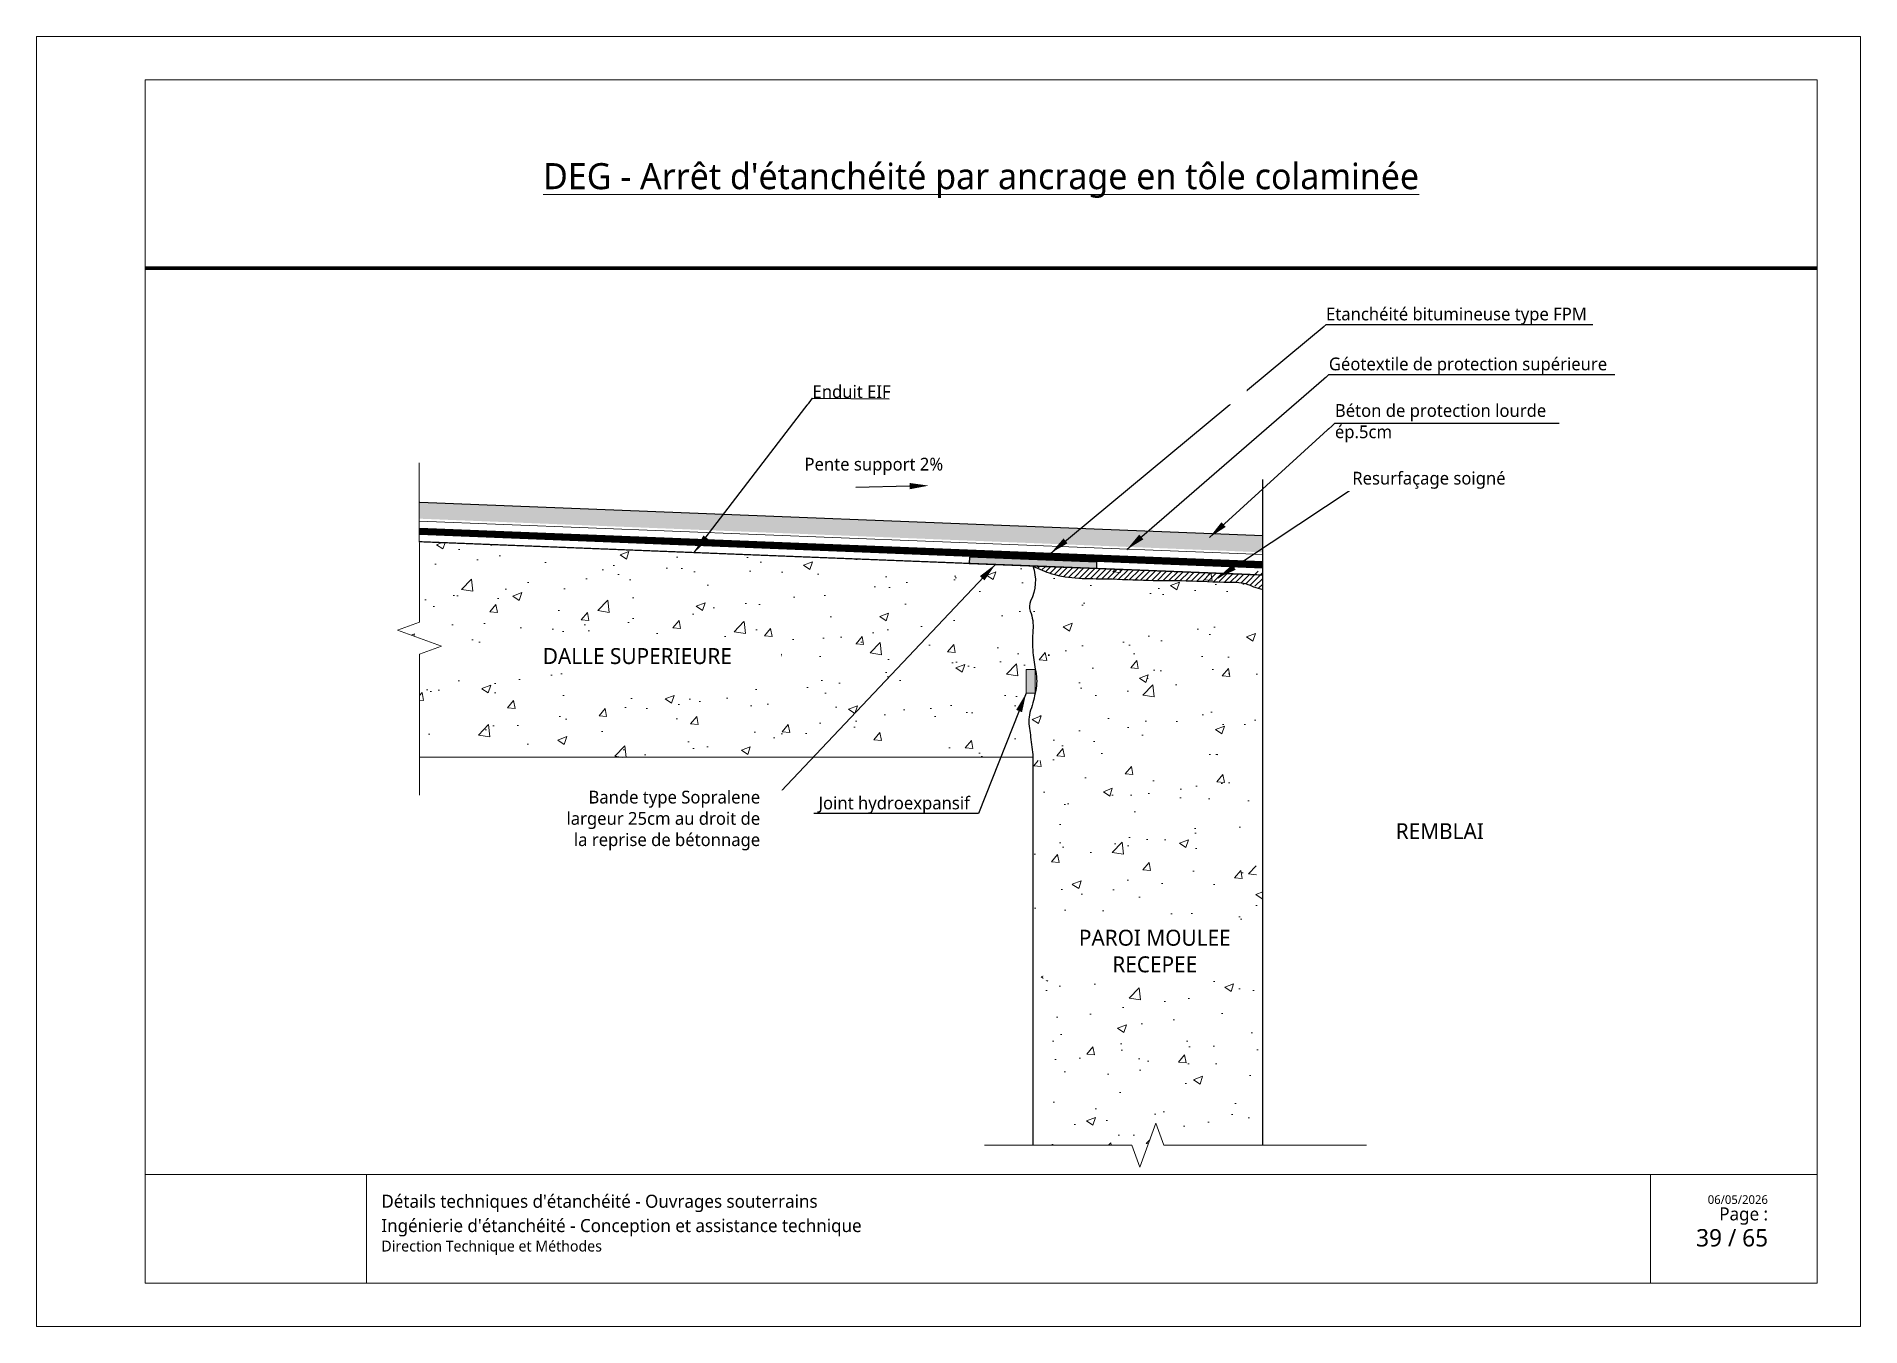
# Paper-space layout "52 - FPM - Raccord sur arase haute avec nappe en dessous de l'arase inférieure de la dalle supérieure" of a CAD drawing. Header units: millimetres. Extents: x 18 to 438, y -116 to 181.
# The model-space entities are those that its viewports show. They can reach past a viewport. Long polylines and large blocks are cut down to what shows.
import ezdxf
from ezdxf import colors
from ezdxf.entities.mleader import LeaderData, LeaderLine
from ezdxf.math import Vec2, Vec3

# ---------------------------------------------------------------- set-up
doc = ezdxf.new("R2010")
doc.units = ezdxf.units.MM
doc.linetypes.add('CACHE', pattern=[0.375, 0.25, -0.125])
doc.linetypes.add('CONTINU', pattern=[0])
for name, color, linetype, lineweight in [('Dessin_AXE', 8, 'Continuous', 5), ('Dessin_HACHURES', 253, 'Continuous', 9), ('G-ANNO-TTLB', 7, 'Continuous', 5), ('G-ANNO-TTLB-THIN', 7, 'Continuous', 5), ('Matériel_Joint Hydroexpansif', 140, 'CACHE', 0), ('SYSTEME_FPM_Enduit EIF', 6, 'Continuous', 9), ("SYSTEME_FPM_Feuille Bitume + enduit d'imperméabilisation", 4, 'Continuous', 9), ('SYSTEME_FPM_GEOTEXTILE de protection', 3, 'ISOLATION', 5)]:
    doc.layers.add(name, color=color, linetype=linetype, lineweight=lineweight)
for name, color, linetype in [('Dessin_CONTOURS BETON', 7, 'Continuous'), ('Dessin_TEXTES', 7, 'CONTINU'), ('GEN-_-CARTOUCHE', 7, 'Continuous'), ('Matériel_Bande de pontage', 40, 'Continuous')]:
    doc.layers.add(name, color=color, linetype=linetype)
doc.layers.add('GEN-_-FMULT', color=210, linetype='Continuous', plot=False)
doc.styles.add('Segoe UI_2', font='segoeui.ttf', dxfattribs={"height": 0.0025})
doc.styles.add('Segoe UI_3', font='segoeui.ttf', dxfattribs={"height": 0.0035})
doc.styles.add('Segoe UI_4', font='segoeui.ttf', dxfattribs={"height": 0.004})
doc.styles.add('Segoe UI_B_1', font='segoeuib.ttf', dxfattribs={"height": 0.005})
doc.styles.add('Segoe UI_B_2', font='segoeuib.ttf', dxfattribs={"height": 0.0045})
doc.styles.add('txt-moyen', font='segoeui.ttf')
doc.linetypes.add('ISOLATION', pattern='A,0.0001,-0.1,[134,ltypeshp.shx,S=0.1,R=0,X=-0.1,Y=0],-0.2,[134,ltypeshp.shx,S=0.1,R=180,X=0.1,Y=0],-0.1', length=0.4001)
doc.dimstyles.new('1000F2', dxfattribs={"dimscale": 10, "dimtxt": 0.25, "dimasz": 0.3, "dimexe": 0.2, "dimexo": 0, "dimgap": 0.1, "dimtad": 1, "dimzin": 0, "dimdsep": 46, "dimtxsty": 'txt-moyen', "dimcen": 0.1, "dimclrd": 256, "dimclre": 256, "dimclrt": 256, "dimazin": 0, "dimtfac": 1, "dimtmove": 2, "dimatfit": 3, "dimfxl": 1, "dimtolj": 1, "dimtzin": 0, "dimlwd": -1, "dimlwe": -1, "dimarcsym": 0})

psp = doc.layouts.new("52 - FPM - Raccord sur arase haute avec nappe en dessous de l'arase inférieure de la dalle supérieure")

msp = doc.modelspace()

# ---------------------------------------------------------------- texts
at = {"layer": 'Dessin_TEXTES', "char_height": 2, "style": 'txt-moyen', "bg_fill": 2}
for s, insert, width, attachment_point in [('Etanchéité bitumineuse type FPM', (23335.6841, 10157.0352), 67.029281, 7), ('Géotextile de protection supérieure', (23336.1271, 10149.2075), 67.029281, 7), ('Béton de protection lourde ép.5cm', (23337.0755, 10141.5844), 39.253001, 4), ('Pente support 2%', (23253.9687, 10133.5095), 50.271961, 7), ('Bande type Sopralene\\Plargeur 25cm au droit de \\Pla reprise de bétonnage', (23247.0268, 10079.3526), 39.253001, 6)]:
    msp.add_mtext(s, dxfattribs=dict(at, insert=insert, width=width, attachment_point=attachment_point))
at = {"layer": 'Dessin_TEXTES', "insert": (23353.5041, 10077.6921), "char_height": 2.5, "width": 33.47662, "attachment_point": 5, "style": 'txt-moyen', "bg_fill": 3, "box_fill_scale": 1.5, "bg_fill_color": 9, "bg_fill_true_color": 13158600, "bg_fill_transparency": 16137228}
msp.add_mtext('REMBLAI', dxfattribs=at)

# ---------------------------------------------------------------- blocks, each defined once
blk = doc.blocks.new('cart.L6P1')
at = {"layer": 'G-ANNO-TTLB'}
for p, q in [((-37.23, 312.77), (-37.23, 15.77)), ((382.77, 312.77), (-37.23, 312.77)), ((382.77, 312.77), (382.77, 15.77)), ((334.38, 50.77), (334.38, 25.77)), ((372.77, 50.77), (372.77, 25.77)), ((-37.23, 15.77), (382.77, 15.77))]:
    blk.add_line(p, q, dxfattribs=at)
at = {"layer": 'G-ANNO-TTLB-THIN'}
for p, q in [((-12.23, 302.77), (372.77, 302.77)), ((-12.23, 50.77), (-12.23, 302.77)), ((372.77, 302.77), (372.77, 50.77)), ((-12.23, 50.77), (-12.23, 25.77)), ((-12.23, 50.77), (372.77, 50.77)), ((38.77, 50.77), (38.77, 25.77)), ((-12.23, 25.77), (372.77, 25.77))]:
    blk.add_line(p, q, dxfattribs=at)
at = {"layer": 'GEN-_-FMULT', "lineweight": 70}
blk.add_line((-12.23, 259.46), (372.77, 259.46), dxfattribs=at)
at = {"layer": 'G-ANNO-TTLB', "attachment_point": 1}
for s, insert, char_height, width, style in [("\\pxqc;\\LDEG - Arrêt d'étanchéité par ancrage en tôle colaminée", (-12.23, 283.61), 6, 385, 'Segoe UI_B_2'), ("Détails techniques d'étanchéité - Ouvrages souterrains", (42.19, 46.11), 3, 202.4845, 'Segoe UI_B_2'), ('\\pxqr;{\\H0.75x;Page : \\P}  39 / 65', (310.88, 43.2), 4, 50.6047, 'Segoe UI_B_1'), ('06/05/2026', (347.59, 45.99), 2, 17.4768, 'Segoe UI_2'), ("Ingénierie d'étanchéité - Conception et assistance technique", (42.19, 40.51), 3, 249.7878, 'Segoe UI_3'), ('Direction Technique et Méthodes', (42.19, 35.54), 2.5, 82.8945, 'Segoe UI_4')]:
    blk.add_mtext(s, dxfattribs=dict(at, insert=insert, char_height=char_height, width=width, style=style))

# ---------------------------------------------------------------- hatches: boundary and pattern name
at = {"layer": 'Dessin_HACHURES', "linetype": 'CONTINU'}
h = msp.add_hatch(dxfattribs=at)
h.set_pattern_fill('AR-CONC', color=256, scale=0.5)
h.set_pattern_definition([(50, (24751.915, 8332.7007), (3.586301, -0.3137607), [0.375, -4.125]), (355, (24751.915, 8332.7007), (-0.6937567, 3.7609607), [0.3, -3.3]), (100.45144, (24752.214, 8332.6746), (2.892544, 3.4472), [0.318701, -3.5057106]), (46.1842, (24751.915, 8333.7007), (5.336207, -0.827596), [0.5625, -6.1875]), (96.63564, (24752.3597, 8333.6317), (4.67331, 4.870593), [0.478052, -5.258569]), (351.18416, (24751.915, 8333.7007), (4.67331, 4.870593), [0.45, -4.95]), (21, (24752.415, 8333.4507), (2.9845353, -2.0130945), [0.375, -4.125]), (326, (24752.415, 8333.4507), (1.2165767, 3.62575), [0.3, -3.3]), (71.45144, (24752.6637, 8333.283), (4.201112, 1.612656), [0.318701, -3.5057106]), (37.5, (24751.915, 8332.7007), (0.0607993, 1.6644693), [0, -3.26, 0, -3.35, 0, -3.3125]), (7.5, (24751.915, 8332.7007), (1.3153477, 1.9720586), [0, -1.91, 0, -3.185, 0, -1.2625]), (327.5, (24750.8, 8332.7007), (2.6691122, -0.11277436), [0, -1.25, 0, -3.9, 0, -5.175]), (317.5, (24750.3, 8332.7007), (2.9159308, 0.500525), [0, -1.625, 0, -2.59, 0, -3.675])])
h.paths.add_polyline_path([(23193.706, 10129.1773), (23193.6527, 10126.6395), (23325.7626, 10121.3774), (23325.7626, 10123.9548)])
h = msp.add_hatch(dxfattribs=at)
h.set_pattern_fill('AR-CONC', color=256, scale=2)
h.set_pattern_definition([(50, (24751.915, 8304.176), (14.345204, -1.25504), [1.5, -16.5]), (355, (24751.915, 8304.176), (-2.77503, 15.04384), [1.2, -13.2]), (100.45144, (24753.11, 8304.071), (11.57018, 13.7888), [1.2748, -14.02284]), (46.1842, (24751.915, 8308.176), (21.34483, -3.31039), [2.25, -24.75]), (96.6356, (24753.694, 8307.9), (18.69324, 19.48237), [1.9122, -21.03428]), (351.1842, (24751.915, 8308.176), (18.69324, 19.48237), [1.8, -19.8]), (21, (24753.915, 8307.176), (11.93814, -8.05238), [1.5, -16.5]), (326, (24753.915, 8307.176), (4.86631, 14.503), [1.2, -13.2]), (71.45144, (24754.91, 8306.505), (16.80445, 6.45062), [1.2748, -14.02284]), (37.5, (24751.915, 8304.176), (0.243197, 6.657877), [0, -13.04, 0, -13.4, 0, -13.25]), (7.5, (24751.915, 8304.176), (5.26139, 7.888234), [0, -7.64, 0, -12.74, 0, -5.05]), (327.5, (24747.455, 8304.176), (10.676449, -0.451097), [0, -5, 0, -15.6, 0, -20.7]), (317.5, (24745.455, 8304.176), (11.663723, 2.0021), [0, -6.5, 0, -10.36, 0, -14.7])])
h.paths.add_polyline_path([(23193.6299, 10123.0375), (23193.6387, 10110.4311), (23190.2052, 10109.1789), (23197.0755, 10106.6834), (23193.642, 10105.4312), (23193.6527, 10089.2256), (23289.7626, 10089.2891, 0.33866987), (23291.3775, 10088.8515, -0.23295625), (23293.7814, 10088.6846, 0.286622), (23295.9182, 10088.7514, -0.146599), (23298.9564, 10089.6858, 0.04621957), (23300.2919, 10089.8193, -0.12568154), (23303.1633, 10089.6525, 0.02299177), (23305.8219, 10088.9391), (23305.8219, 10090.3519), (23309.5273, 10090.3519), (23309.5273, 10088.9152, -0.02488019), (23312.1779, 10089.2891, -0.04523011), (23315.6836, 10089.2891, 0.15091391), (23319.4857, 10090.0962, 0.23193657), (23325.7626, 10089.2891), (23325.7626, 10115.5639), (23323.7997, 10117.8915)])
h.paths.add_polyline_path([(23242.2731, 10103.0406), (23278.2656, 10103.0406), (23278.2656, 10108.1924), (23242.2731, 10108.1924)], flags=24)
at = {"layer": 'Dessin_HACHURES'}
h = msp.add_hatch(dxfattribs=at)
h.set_pattern_fill('ANSI31', color=256, scale=0.2)
h.set_pattern_definition([(45, (26545.43524, 2788.7566), (-0.449012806, 0.449012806), [])])
edge = h.paths.add_edge_path()
edge.add_line((23323.7997, 10117.8915), (23289.7626, 10119.2371))
edge.add_spline(control_points=[(23289.7626, 10119.2371), (23290.7306, 10118.7882), (23294.3377, 10117.1176), (23300.6709, 10117.3551), (23307.6488, 10116.9228), (23314.0618, 10116.9662), (23319.2282, 10116.7978), (23323.3069, 10116.5146), (23324.9941, 10115.8859), (23325.7626, 10115.5639)], knot_values=[0, 0, 0, 0, 3.17964539, 11.84363252, 18.40381132, 24.29281697, 31.02543003, 33.97865668, 36.43725182, 36.43725182, 36.43725182, 36.43725182], degree=3, periodic=0)
edge.add_line((23325.7626, 10115.5639), (23325.7626, 10118.6706))
edge.add_line((23325.7626, 10118.6706), (23323.7997, 10117.8915))
h = msp.add_hatch(dxfattribs=at)
h.set_pattern_fill('AR-CONC', color=256, scale=2)
h.set_pattern_definition([(50, (24751.915, 7517.81), (14.345204, -1.255043), [1.5, -16.5]), (355, (24751.915, 7517.81), (-2.77503, 15.04384), [1.2, -13.2]), (100.45144, (24753.11, 7517.705), (11.57018, 13.7888), [1.274804, -14.02284]), (46.1842, (24751.915, 7521.81), (21.34483, -3.31039), [2.25, -24.75]), (96.6356, (24753.694, 7521.534), (18.69324, 19.48237), [1.9122, -21.03428]), (351.1842, (24751.915, 7521.81), (18.69324, 19.48237), [1.8, -19.8]), (21, (24753.915, 7520.81), (11.93814, -8.05238), [1.5, -16.5]), (326, (24753.915, 7520.81), (4.86631, 14.503), [1.2, -13.2]), (71.45144, (24754.91, 7520.139), (16.80445, 6.45062), [1.274804, -14.02284]), (37.5, (24751.915, 7517.81), (0.243197, 6.657877), [0, -13.04, 0, -13.4, 0, -13.25]), (7.5, (24751.915, 7517.81), (5.26139, 7.888234), [0, -7.64, 0, -12.74, 0, -5.05]), (327.5, (24747.455, 7517.81), (10.676449, -0.451097), [0, -5, 0, -15.6, 0, -20.7]), (317.5, (24745.455, 7517.81), (11.663723, 2.0021), [0, -6.5, 0, -10.36, 0, -14.7])])
edge = h.paths.add_edge_path()
edge.add_spline(control_points=[(23325.7626, 10069.0249), (23325.4851, 10069.3489), (23324.7085, 10070.2558), (23324.8073, 10072.7818), (23324.2689, 10075.609), (23324.8095, 10079.1741), (23323.4804, 10083.4362), (23323.7952, 10086.8701), (23323.9837, 10088.9261)], knot_values=[0, 0, 0, 0, 1.24786526, 3.49301499, 7.130824, 9.9806375, 14.09112949, 20.22383401, 20.22383401, 20.22383401, 20.22383401], degree=3, periodic=0)
edge.add_arc((23323.4473, 10096.0945), 7.1885, 243.658624, 274.279514, ccw=False)
edge.add_arc((23319.3977, 10087.9157), 1.9379, 63.658624, 111.469906)
edge.add_arc((23316.2781, 10095.8477), 6.5855, 264.820541, 291.469906, ccw=False)
edge.add_arc((23313.9307, 10069.9518), 19.4166, 84.820541, 95.179459)
edge.add_arc((23314.6076, 10062.4849), 26.9141, 95.179459, 101.576808)
edge.add_arc((23307.7206, 10096.1044), 7.4035, 258.423192, 281.576808, ccw=False)
edge.add_arc((23312.2447, 10118.1892), 29.9469, 257.796267, 258.423192, ccw=False)
edge.add_line((23305.9143, 10088.919), (23305.8219, 10088.919))
edge.add_line((23305.8219, 10088.919), (23305.8219, 10088.9391))
edge.add_arc((23312.2447, 10118.1892), 29.9469, 252.347021, 257.615419, ccw=False)
edge.add_arc((23301.4009, 10084.1146), 5.8115, 72.347021, 101.000869)
edge.add_arc((23298.9037, 10096.9608), 7.2752, 270.415658, 281.000869, ccw=False)
edge.add_arc((23298.9966, 10084.1487), 5.5373, 90.415658, 123.776042)
edge.add_arc((23294.7963, 10090.4287), 2.0179, 239.802173, 303.776042, ccw=False)
edge.add_arc((23292.4101, 10086.3283), 2.7263, 59.802173, 112.256297)
edge.add_arc((23290.856, 10090.1257), 1.3767, 217.41753, 292.256297, ccw=False)
edge.add_line((23289.7626, 10089.2891), (23289.7626, 10028.4988))
edge.add_line((23289.7626, 10028.4988), (23305.2626, 10028.4988))
edge.add_line((23305.2626, 10028.4988), (23306.5126, 10025.0644))
edge.add_line((23306.5126, 10025.0644), (23309.0126, 10031.9331))
edge.add_line((23309.0126, 10031.9331), (23310.2626, 10028.4988))
edge.add_line((23310.2626, 10028.4988), (23325.7626, 10028.4988))
edge.add_line((23325.7626, 10028.4988), (23325.7626, 10069.0249))
h.paths.add_polyline_path([(23293.5363, 10049.9632), (23324.285, 10049.9632), (23324.285, 10067.7019), (23293.5363, 10067.7019)], flags=24)
at = {"layer": 'Matériel_Bande de pontage', "linetype": 'ByBlock'}
h = msp.add_hatch(color=256, dxfattribs=at)
h.dxf.hatch_style = 1
h.paths.add_polyline_path([(23299.7943, 10119.8413), (23279.8099, 10120.6313), (23279.7704, 10119.6321), (23299.7548, 10118.8421)])
at = {"layer": 'Matériel_Joint Hydroexpansif', "linetype": 'CONTINU'}
h = msp.add_hatch(color=256, dxfattribs=at)
h.dxf.hatch_style = 1
h.paths.add_polyline_path([(23288.6998, 10103.0017), (23288.6998, 10099.2964), (23290.1126, 10099.2964, 0.0007891), (23290.1327, 10099.3887), (23290.1327, 10103.0017)])

# ---------------------------------------------------------------- linework, layer by layer
at = {"layer": 'Dessin_AXE', "flags": 128}
for points in [[(23193.6214, 10135.393), (23193.6387, 10110.4311), (23190.2052, 10109.1789), (23197.0755, 10106.6834), (23193.642, 10105.4312), (23193.6566, 10083.3072)], [(23342.0043, 10028.4988), (23310.2626, 10028.4988), (23309.0126, 10031.9331), (23306.5126, 10025.0644), (23305.2626, 10028.4988), (23282.1788, 10028.4988)]]:
    msp.add_lwpolyline(points, dxfattribs=at)
at = {"layer": 'Dessin_CONTOURS BETON', "flags": 128}
for points in [[(23325.7626, 10123.9548), (23193.706, 10129.1773), (23193.706, 10129.1773)], [(23323.7997, 10117.8915), (23193.6527, 10123.0366)], [(23323.7997, 10117.8915), (23193.6548, 10123.0366), (23193.6548, 10123.0366)], [(23325.7626, 10028.4988), (23325.7626, 10115.5639)], [(23289.7626, 10089.2891), (23193.6527, 10089.2256)], [(23289.7626, 10089.2891), (23289.7626, 10028.4988)]]:
    msp.add_lwpolyline(points, dxfattribs=at)
at = {"layer": 'Dessin_CONTOURS BETON'}
msp.add_open_spline([(23289.7626, 10119.2371), (23290.7308, 10118.7884), (23294.3373, 10117.1168), (23300.6725, 10117.36), (23307.645, 10116.9105), (23314.0752, 10117.0099), (23319.1839, 10116.6534), (23322.8559, 10116.7089), (23324.4664, 10115.8458), (23325.2884, 10115.7068), (23325.7626, 10115.5639), (23325.7626, 10115.5639)], degree=3, knots=[0, 0, 0, 0, 3.17964384, 11.84363188, 18.40381049, 24.29281598, 31.02542882, 33.97865531, 34.94838648, 36.44250751, 36.44251304, 36.44251304, 36.44251304, 36.44251304], dxfattribs=at)
at = {"layer": 'Matériel_Bande de pontage', "linetype": 'ByBlock', "ltscale": 10}
for p, q in [((23299.7548, 10118.8421), (23279.7704, 10119.6321)), ((23299.7943, 10119.8413), (23279.8099, 10120.6313))]:
    msp.add_line(p, q, dxfattribs=at)
at = {"layer": 'Matériel_Bande de pontage', "linetype": 'ByBlock'}
msp.add_lwpolyline([(23279.8099, 10120.6313), (23279.7704, 10119.6321), (23299.7548, 10118.8421), (23299.7943, 10119.8413), (23279.8099, 10120.6313)], dxfattribs=at)
at = {"layer": 'Matériel_Joint Hydroexpansif', "linetype": 'CONTINU'}
msp.add_lwpolyline([(23288.6998, 10099.2964), (23288.6998, 10103.0017), (23290.1327, 10103.0017), (23290.1327, 10099.2964)], close=True, dxfattribs=at)
at = {"layer": 'SYSTEME_FPM_Enduit EIF', "ltscale": 0.1, "const_width": 0.2}
for points in [[(23279.7704, 10119.6321), (23193.6299, 10123.0375)], [(23325.7626, 10117.8139), (23299.7548, 10118.8421)]]:
    msp.add_lwpolyline(points, dxfattribs=at)
at = {"layer": "SYSTEME_FPM_Feuille Bitume + enduit d'imperméabilisation", "ltscale": 0.1, "const_width": 1}
msp.add_lwpolyline([(23325.7626, 10119.4152), (23193.6527, 10124.6379)], dxfattribs=at)
at = {"layer": "SYSTEME_FPM_Feuille Bitume + enduit d'imperméabilisation", "linetype": 'Continuous', "ltscale": 10}
for points in [[(23325.7626, 10118.9148), (23193.633, 10124.1383)], [(23325.7626, 10119.9155), (23193.6725, 10125.1375)]]:
    msp.add_lwpolyline(points, dxfattribs=at)
at = {"layer": 'SYSTEME_FPM_GEOTEXTILE de protection', "flags": 128}
msp.add_lwpolyline([(23325.7626, 10121.0164), (23193.6527, 10126.2391)], dxfattribs=at)

msp.set_redraw_order([(e.dxf.handle, doc.entitydb.next_handle()) for e in msp.query("TEXT MTEXT ATTDEF DIMENSION ARC_DIMENSION")])  # texts and dimensions are drawn at this point

# ---------------------------------------------------------------- leaders
at = {"layer": 'Dessin_TEXTES'}
msp.add_leader([(23318.7519, 10117.3922), (23339.796, 10131.3148), (23364.4005, 10131.3148)], dimstyle='1000F2', override={"dimgap": 0.1, "dimtad": 0}, dxfattribs=at)

# ---------------------------------------------------------------- next in the draw order: texts
at = {"layer": 'Dessin_TEXTES', "char_height": 2.5, "attachment_point": 5, "style": 'txt-moyen', "bg_fill": 3, "box_fill_scale": 1.5, "bg_fill_color": 9, "bg_fill_true_color": 13158600, "bg_fill_transparency": 0}
for s, insert, width in [('DALLE SUPERIEURE', (23227.783, 10105.1044), 42.520928), ('PAROI MOULEE \\PRECEPEE', (23308.8518, 10058.894), 32.448793)]:
    msp.add_mtext(s, dxfattribs=dict(at, insert=insert, width=width))

# ---------------------------------------------------------------- next in the draw order: leaders
at = {"layer": 'Dessin_TEXTES'}
for points in [[(23292.5535, 10121.2483), (23335.6841, 10157.0352), (23377.4901, 10157.0352)], [(23304.4689, 10121.8163), (23336.1271, 10149.2075), (23380.9541, 10149.2075)], [(23317.4087, 10123.6978), (23337.0755, 10141.5844), (23372.1914, 10141.5844)]]:
    msp.add_leader(points, dimstyle='1000F2', override={"dimgap": 0.1, "dimtad": 0}, dxfattribs=at)
at = {"layer": 'Dessin_TEXTES', "linetype": 'CONTINU', "lineweight": 9}
ml = msp.add_multileader_mtext('Standard', dxfattribs=at)
ml.set_content('', color=256, style='txt-moyen')
ml.set_leader_properties(linetype='ByLayer', lineweight=-1)
ml.build(insert=Vec2(0, 0))
ml.multileader.update_dxf_attribs({"text_left_attachment_type": 6, "text_right_attachment_type": 6, "dogleg_length": 0, "arrow_head_size": 3})
ctx = ml.context
ctx.base_point, ctx.char_height, ctx.arrow_head_size, ctx.landing_gap_size, ctx.plane_origin = Vec3(23262.0161, 10132.0392), 2.5, 3, 0, Vec3(23219.8544, 10136.3816)
ctx.left_attachment, ctx.right_attachment, ctx.text_align_type = 6, 6, 2
notes = []
notes.append((ctx, [(0, (1, 1, 0), (23262.0161, 10131.5392), (-1, 0), 0, [(0, [(23273.4343, 10131.8169)], 0, [])])]))
ctx.mtext.insert, ctx.mtext.alignment, ctx.mtext.flow_direction = Vec3(23262.0161, 10134.5392), 3, 5
for ctx, leaders in notes:
    for number, flags, end, landing, length, lines in leaders:
        leader = LeaderData()
        leader.index, (leader.has_last_leader_line, leader.has_dogleg_vector, leader.attachment_direction) = number, flags
        leader.last_leader_point, leader.dogleg_vector, leader.dogleg_length = Vec3(end), Vec3(landing), length
        for number, points, colour, breaks in lines:
            line = LeaderLine()
            line.index, line.vertices, line.color, line.breaks = number, Vec3.list(points), colors.encode_raw_color(colour), breaks
            leader.lines.append(line)
        ctx.leaders.append(leader)

# ---------------------------------------------------------------- next in the draw order: linework, layer by layer
at = {"layer": 'Dessin_CONTOURS BETON', "flags": 128}
msp.add_lwpolyline([(23325.7626, 10028.4988), (23325.7626, 10028.4988), (23325.7626, 10132.7639)], dxfattribs=at)
msp.add_lwpolyline([(23289.7626, 10119.2371, -0.19950514), (23289.3993, 10113.7321, 0.21169607), (23289.3325, 10112.1629, -0.11680671), (23289.7626, 10109.1581, 0.04523011), (23289.7626, 10105.6524, 0.02792095), (23290.2002, 10102.6809, -0.10137182), (23290.2002, 10099.7094, -0.02651851), (23289.3993, 10096.6377, 0.12568154), (23289.2324, 10093.7664, -0.04621957), (23289.3659, 10092.4309, -0.02761216), (23289.7626, 10089.2891), (23289.7626, 10083.2371), (23289.7626, 10028.4988)], format="xyb", dxfattribs=at)

# ---------------------------------------------------------------- next in the draw order: texts
at = {"layer": 'Dessin_TEXTES', "char_height": 2, "width": 67.029281, "attachment_point": 7, "style": 'txt-moyen', "bg_fill": 2}
for s, insert in [('Enduit EIF', (23255.2308, 10145.5217)), ('Resurfaçage soigné', (23339.796, 10131.3148))]:
    msp.add_mtext(s, dxfattribs=dict(at, insert=insert))

# ---------------------------------------------------------------- next in the draw order: leaders
at = {"layer": 'Dessin_TEXTES'}
msp.add_leader([(23283.8727, 10119.4879), (23247.5863, 10081.074), (23217.5495, 10081.074)], dimstyle='1000F2', override={"dimgap": 0.1, "dimtad": 0}, dxfattribs=at)

# ---------------------------------------------------------------- next in the draw order: texts
at = {"layer": 'Dessin_TEXTES', "insert": (23279.8783, 10080.4349), "char_height": 2, "width": 67.029281, "attachment_point": 9, "style": 'txt-moyen', "bg_fill": 2}
msp.add_mtext('Joint hydroexpansif', dxfattribs=at)

# ---------------------------------------------------------------- next in the draw order: leaders
at = {"layer": 'Dessin_TEXTES'}
msp.add_leader([(23236.7002, 10121.3348), (23255.2308, 10145.5217), (23267.2368, 10145.4217)], dimstyle='1000F2', override={"dimgap": 0.1, "dimtad": 0}, dxfattribs=at)

# ---------------------------------------------------------------- next in the draw order: leaders
msp.add_leader([(23288.6998, 10099.2964), (23281.2208, 10080.4349), (23255.457, 10080.4349)], dimstyle='1000F2', override={"dimgap": 0.1, "dimtad": 0}, dxfattribs=at)

# ---------------------------------------------------------------- block references
at = {"layer": 'GEN-_-CARTOUCHE'}
psp.add_blockref('cart.L6P1', (55.23, -131.77), dxfattribs=at)

# ---------------------------------------------------------------- viewports
at = {"layer": 'Defpoints'}
psp.add_viewport(center=(235.5, 23.35), size=(385, 208.6901), view_center_point=(23281.6364, 10094.9091), view_height=142, dxfattribs=at)

doc.saveas('drawing.dxf')
